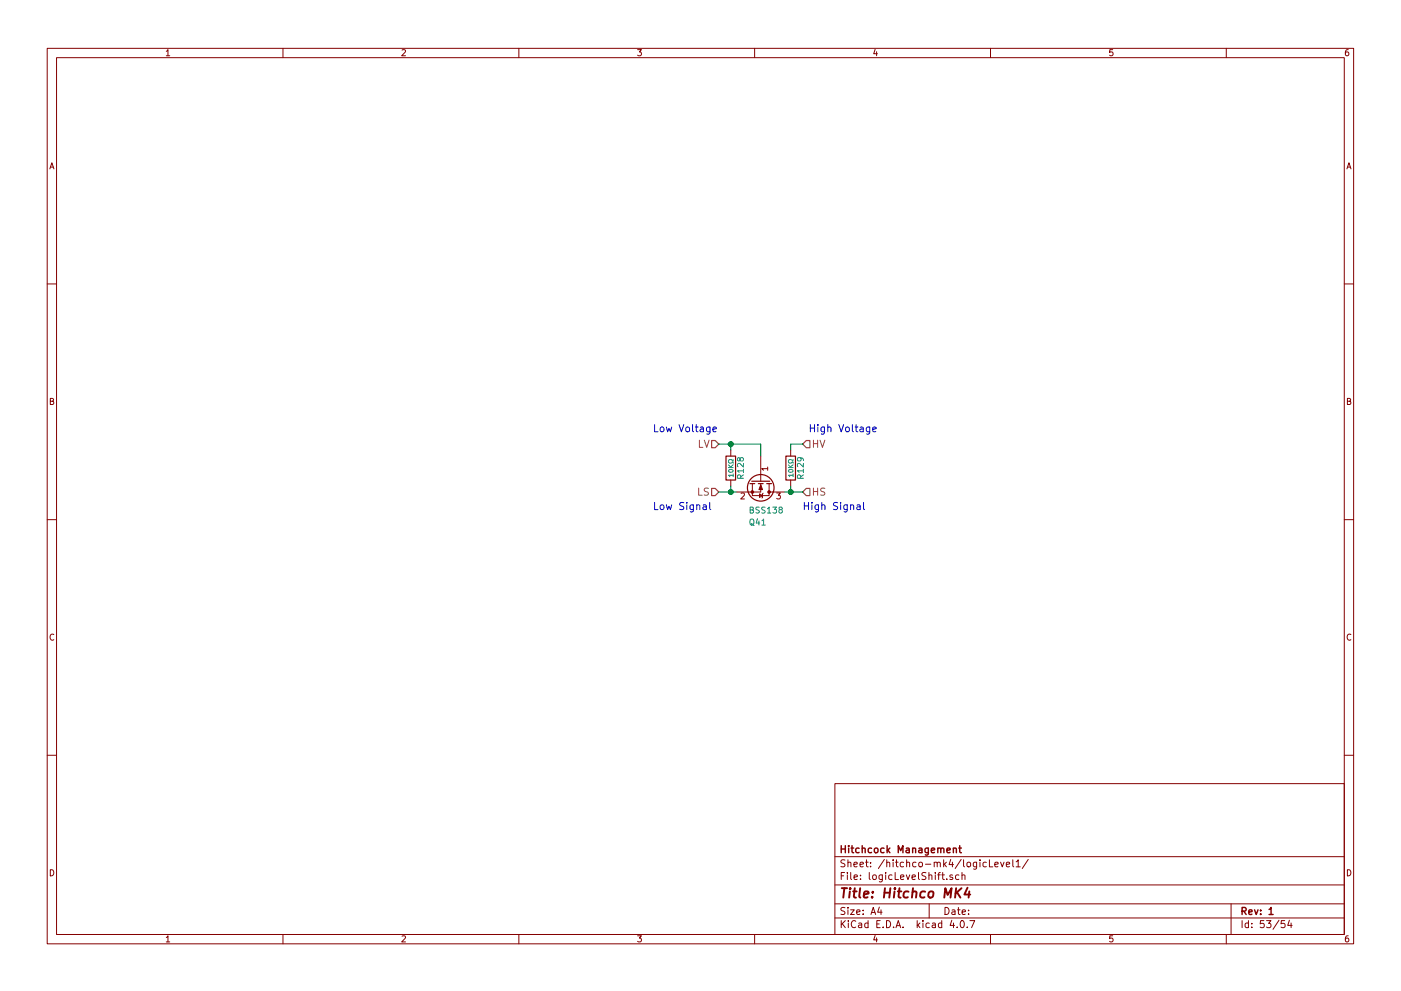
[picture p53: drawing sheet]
<svg xmlns="http://www.w3.org/2000/svg" width="297mm" height="210mm" viewBox="0 0 297 210" stroke-linecap="round" stroke-linejoin="round" font-family="sans-serif">
<g fill="none" stroke="#840000" stroke-width=".21">
<path d="M10 10.3h277v189.9h-277zM12 12.2h273v186.1h-273zM35.3 10.9l.3-.4v1.3M35.3 11.8h.7M60 10.3v1.9M85.2 10.6l.5-.1 .3 .4-.8 .9h.8M110 10.3v1.9M135.2 10.5h.8l-.4 .5 .3 .1 .1 .2-.1 .4-.2 .1-.5-.1M160 10.3v1.9M185.5 10.5l-.3 .9h.8M185.9 11v.8M210 10.3v1.9"/>
<path d="M235.9 10.5h-.6v.6h.6l.1 .5-.3 .2-.4-.1M260 10.3v1.9M285.9 10.5l-.4 .1-.2 .2-.1 .8 .3 .2 .4-.1 .1-.4-.1-.2-.4-.1-.3 .3M10.6 35.8l.4-1.3 .4 1.3M10.7 35.5h.6M285.6 35.8l.4-1.3 .4 1.3M285.7 35.5h.6M10 60.2h2M285 60.2h2M10.7 85.1h.5l.1-.5-.6-.1v1.3h.5l.2-.4-.3-.3M154.9 95.5v1.3M161.3 96.8v5.3"/>
<path d="M162.8 99.4h-1.3l.3 .4M162.8 99.1v.7M167.6 95.5v1.3M285.7 85.1h.5l.1-.5-.6-.1v1.3h.5l.2-.4-.3-.3M10 110.3h2M154.9 101.8v1.3M157.1 104.7l.5-.1 .2 .3-.8 1h.8M159.5 102.6v2.6h3.6v-.8M161 104.8l.7 .4-.7 .3zM161.3 102.6v1.8h-5.1M161.8 104.6l-.3 1.1M163.1 102.6v1.8"/>
<path d="M163.1 104.4h3.3M164.7 104.6h.8l-.5 .5 .4 .1v.5l-.2 .2-.5-.2M167.6 101.8v1.3M285 110.3h2M11.4 134.6a.58 .58 0 0 0-.8 .6 .58 .58 0 0 0 .8 .5M286.4 134.6a.58 .58 0 0 0-.8 .6 .58 .58 0 0 0 .8 .5M10 160.2h2M177 166.3h108v32h-108zM285 160.2h2M10.7 184.5a.65 .65 0 0 1 .7 .7 .65 .65 0 0 1-.7 .6zM35.3 198.9l.3-.4v1.3M35.3 199.8h.7"/>
<path d="M60 198.3v1.9M85.2 198.6l.5-.1 .3 .4-.8 .9h.8M110 198.3v1.9M135.2 198.5h.8l-.4 .5 .3 .1 .1 .2-.1 .4-.2 .1-.5-.1M160 198.3v1.9M177 194.8h108M177 191.8h108M177 187.8h108M177 181.8h108M178.4 195.3v1.5M178.4 185.8h.5M178.6 196l.6 .8"/>
<path d="M179.1 185.1h-.7v1.5M179.1 192.6l-.5-.1-.3 .3 .1 .3 .7 .4v.4l-.2 .1-.6-.1M179.1 182.5l-.5-.1-.3 .3 .1 .3 .7 .4v.4l-.2 .1-.6-.1M179.2 195.3l-.8 .9M179.7 185.1v.2M179.7 185.6v1M179.8 192.5v.2M179.8 183.1l.2-.2 .4 .1v.9M179.8 182.4v1.5M179.8 193v1M179.9 195.3v.2M179.9 195.8v1"/>
<path d="M180.3 193h.8l-.8 1h.8M180.4 185.1v1.3l.2 .2M181.1 183.4l.7-.1-.1-.3-.4-.1-.2 .2v.7h.6M181.1 186.1l.7-.1-.1-.3-.4-.1-.2 .2 .1 .7h.5M181.4 195.5a.71 .71 0 0 0-1 .5 .71 .71 0 0 0 .8 .8l.2-.1M181.6 193.5l.7-.1v-.3l-.4-.1-.3 .2 .1 .7h.6M182.1 195.9h.6v.9M182.3 183.4l.8-.1-.1-.3-.4-.1-.3 .2 .1 .7h.6M182.4 186.5v.1M182.4 185.7v.1M182.7 196.2l-.7 .3 .2 .3 .5-.1M183 193.9v.1"/>
<path d="M183 193.1v.1M183.5 182.9h.6M183.7 182.4v1.3l.4 .2M184 195.9l-.4-.1-.3 .3 .1 .6 .2 .1 .4-.1M184 195.3v1.5M184.3 185.1v1.3l.2 .2M184.6 183.8v.1M184.6 183v.1M184.7 194l.4-1.5 .5 1.5M184.8 193.6h.7M185.1 185.7l.2-.1 .4 .1 .1 .6-.1 .2-.4 .1-.2-.1zM185.5 198.5l-.3 .9h.8"/>
<path d="M185.9 199v.8M185.9 196h.5M186.4 192.5l-.3 1h.9M186.6 195.3h-.7v1.5h.7M186.8 193v1M187.1 185.6l-.1 1.4-.2 .1-.4-.1M187.1 185.7l-.5-.1-.2 .3v.6l.2 .1 .5-.1M187.2 196.7v.1M187.5 182.3l-1.3 2M187.8 185.1v.2M187.8 185.6v1M188 195.3a.76 .76 0 0 1 .8 .8 .76 .76 0 0 1-.8 .7z"/>
<path d="M188 183.1l.2-.2 .4 .1v.9M188 182.4v1.5M189.1 185.7l-.4-.1-.3 .3 .1 .6 .2 .1 .4-.1M189.4 182.4v.2M189.4 182.9v1M189.5 196.7v.1M189.8 185.1v1.5h.7M189.9 182.9h.5M190 196.8l.4-1.5 .6 1.5M190.1 182.4v1.3l.3 .2M190.1 196.4h.7M190.9 186.1l.7-.1v-.3l-.4-.1-.3 .2 .1 .7h.6"/>
<path d="M191.5 196.7v.1M191.6 183l-.5-.1-.2 .3v.6l.2 .1 .5-.1M192.2 185.6l.3 1 .4-1M192.2 183.1l.2-.2 .4 .1 .1 .9M192.2 182.4v1.5M193.4 186.1l.7-.1-.1-.3-.4-.1-.2 .2v.7h.6M194.2 183l-.4-.1-.3 .3 .1 .6 .2 .1 .4-.1M194.5 195.3v1.5M194.6 196.3l.4 .5M194.7 185.1v1.3l.2 .2M194.9 183.1l.2-.2 .4 .2 .1 .5-.1 .2-.4 .1-.2-.1zM195 195.8l-.5 .6"/>
<path d="M195.7 195.3v.2M195.7 195.8v1M196.2 183.4h1.2M196.3 185.2l-.6-.1-.2 .3v.3l.7 .3v.5l-.2 .1-.5-.1M197 185.7l.2-.1 .3 .1 .1 .9M197 185.1v1.5M197 191.8v3M197 195.9l-.4-.1-.3 .3 .1 .6 .2 .1 .4-.1M197.7 195.9h.6v.9M198.1 183.1l.2-.2 .4 .1v.9M198.1 182.9v1M198.3 185.1v.2"/>
<path d="M198.3 185.6v1M198.3 196.2l-.7 .3 .2 .3 .5-.1M198.7 183.1l.2-.2 .4 .1 .1 .9M198.8 185.6h.6M199.4 185.1l-.4 .2v1.3M199.7 195.9l-.5-.1-.2 .3v.6l.2 .1 .5-.1M199.7 195.3v1.5M199.7 185.6h.5M199.9 185.1v1.3l.3 .2M200.1 182.4v1.5M200.2 183.4l.5 .5M200.4 192.5a.76 .76 0 0 1 .8 .8 .76 .76 0 0 1-.8 .7z"/>
<path d="M200.7 182.9l-.6 .6M200.7 186.5v.1M201.6 182.3l-.4 1.1h1M201.8 195.2l-.4 1.1h1M201.9 193.1h.5l.1 .9M201.9 182.9v1M202 185.7l-.4-.1-.2 .2v.2l.6 .2v.3h-.6M202.2 195.8v1M202.5 193.4l-.7 .3 .2 .3 .5-.1M202.9 196.7v.1M203 193h.6M203.2 192.5v1.3l.4 .2"/>
<path d="M203.3 185.7l-.4-.1-.3 .3 .1 .6 .2 .1 .4-.1M203.8 182.3l-1.3 2M203.8 195.4l.1-.1a.8 .8 0 0 1 .6 .8 .8 .8 0 0 1-.6 .7 .97 .97 0 0 1-.1-1.4zM204 185.7l.2-.1 .3 .1 .1 .9M204 185.1v1.5M204 193.5l.7-.1-.1-.3-.4-.1-.2 .2 .1 .7h.5M204.3 182.4v1.3l.2 .2M205.1 196.7v.1M205.1 183.1l.2-.2 .4 .2 .1 .5-.1 .2-.4 .1-.2-.1zM205.4 193.9v.1M205.4 193.1v.1M205.6 195.3h1.1l-.7 1.5"/>
<path d="M207.1 182.9l-.1 1.4-.2 .1-.4-.1M207.1 183l-.5-.1-.3 .3 .1 .6 .2 .1 .5-.1M207.8 182.4v.2M207.8 182.9v1M209.1 183l-.4-.1-.3 .3 .1 .6 .2 .1 .4-.1M209.8 182.4v1.5h.7M210 198.3v1.9M210.9 183.4l.7-.1v-.3l-.4-.1-.3 .2 .1 .7h.6M212.1 182.9l.4 1 .4-1M213.4 183.4l.7-.1-.1-.3-.4-.1-.2 .2v.7h.6M214.7 182.4v1.3l.2 .2M215.4 182.8l.5-.4v1.5"/>
<path d="M215.4 183.9h.9M218 182.3l-1.3 2M235.9 198.5h-.6v.7l.6-.1 .1 .5-.3 .2-.4-.1M260 198.3v1.9M261 191.8v6.5M263.3 195.3v1.5M264.7 195.9l-.4-.1-.3 .3 .1 .6 .2 .1 .4-.1M264.7 195.3v1.5M265.4 196.7v.1M265.4 195.9v.1M268 195.3h-.7l-.1 .7h.7l.1 .2v.5l-.2 .1-.6-.1M268.5 195.3h1l-.5 .6 .4 .1v.7l-.2 .1-.7-.1"/>
<path d="M271.2 195.2l-1.3 2M272.4 195.3h-.7l-.1 .7h.7l.2 .2-.1 .5-.2 .1-.6-.1M273.4 195.2l-.4 1.1h1M273.7 195.8v1M285.7 184.5a.65 .65 0 0 1 .7 .7 .65 .65 0 0 1-.7 .6zM285.9 198.5l-.4 .1-.2 .3-.1 .7 .3 .2 .4-.1 .1-.4-.1-.2-.4-.1-.3 .3"/>
</g>
<g fill="none" stroke="#840000" stroke-width=".3">
<path d="M178.4 179.4v1.5M179.2 179.4v1.5M179.9 179.4v.2M179.9 179.9v1M180.4 179.9h.6M180.6 179.4v1.3l.4 .2M182.8 179.4v1.5M188.1 179.4v1.5M188.7 179.9l-.6 .6M193.5 179.9v1M196.8 179.9v1.4l-.3 .1h-.3M198.8 179.9v1"/>
<path d="M202.1 179.9v1M203.3 179.9h.5M203.5 179.4v1.3l.3 .2M178.4 180.1h.8M182.1 180l-.4-.1-.3 .3 .1 .6 .2 .1 .4-.1M182.8 180.1l.2-.2 .4 .1v.9M184.8 180l-.4-.1-.3 .3v.6l.3 .1 .4-.1M185.4 180.1l.2-.2 .5 .2 .1 .5-.2 .2-.4 .1-.2-.1zM187.4 180l-.4-.1-.3 .3 .1 .6 .2 .1 .4-.1M188.2 180.4l.5 .5M190.4 180.9v-1.5l.6 1.1 .4-1.1v1.5M192.2 180h.5l.1 .9"/>
<path d="M192.8 180.3l-.7 .3 .2 .3 .5-.1M193.5 180.1l.2-.2 .4 .1v.9M194.8 180h.6l.1 .9M195.5 180.3l-.7 .3 .2 .3 .5-.1M196.8 180l-.4-.1-.3 .3 .1 .6 .2 .1 .4-.1M197.5 180.4l.7-.1-.1-.3-.4-.1-.2 .2v.7h.6M198.8 180.1l.2-.2 .4 .1 .1 .9M199.5 180.1l.2-.2 .4 .1v.9M200.8 180.4l.7-.1-.1-.3-.4-.1-.2 .2v.7h.6M202.1 180.1l.2-.2 .4 .1 .1 .9M263.3 193.3l.8-.1 .1-.2-.1-.3-.2-.2h-.6v1.5M263.7 193.3l.5 .7"/>
<path d="M264.8 193.5l.7-.1-.1-.3-.4-.1-.2 .2v.7h.6M266 193l.3 1 .4-1M267.3 193.9v.1M267.3 193.1v.1M269.1 193l.4-.5v1.5M269.1 194h.8"/>
</g>
<g fill="none" stroke="#840000" stroke-width=".41">
<path d="M178.5 188.4h1.1M179 188.4l-.2 2M180.2 189.1l-.2 1.3M180.3 188.4l-.1 .2 .2-.1-.1-.1-.1 .2M180.9 189.1h.7M181.2 188.4l-.2 1.8 .1 .1 .4 .1M182.4 188.4l-.2 1.8 .2 .2M183.2 189.8l.9-.2v-.4l-.6-.1-.3 .3v.9h.7M184.9 190.3v.1M185.1 189.2l-.1 .2-.1-.1 .2-.1-.1 .2M187.5 189.4h1.2M187.6 188.4l-.2 2"/>
<path d="M188.8 188.4l-.3 2M189.7 189.1l-.2 1.3M189.7 188.4v.2l.1-.1-.1-.1v.2M190.3 189.1h.8M190.7 188.4l-.2 1.8 .1 .1 .4 .1M192.6 189.2l-.2-.1a.67 .67 0 0 0-.8 .4v.8l.3 .1 .6-.1M193.5 189.3l.3-.2 .5 .1-.1 1.2M193.6 188.4l-.3 2M196.2 189.2l-.2-.1a.67 .67 0 0 0-.9 .4v.8l.3 .1 .6-.1M197 189.3l.3-.2 .6 .2-.1 .8-.4 .3-.5-.1zM200.2 190.4l.2-2 .5 1.5 .9-1.5-.3 2M202.7 188.4l-.2 2"/>
<path d="M202.9 189.3l.7 1.1M203.9 188.4l-1.3 1.2M205.1 188.3l-.6 1.5h1.2M205.5 189.1l-.1 1.3"/>
</g>
<g fill="none" stroke="#840000" stroke-width=".25">
<path d="M153.9 96.8h2.1v5h-2.1zM166.6 96.8h2.1v5h-2.1zM159 102.6h1M159.4 102.1h3.8M160.8 102.6h1M162.6 102.6h1"/>
<circle cx="161.3" cy="103.5" r="2.82"/>
</g>
<g fill="#840000" stroke="#840000" stroke-width=".21">
<path d="M161.3 102.9l.4 1h-.8z"/>
<circle cx="159.5" cy="104.4" r=".28"/>
<circle cx="163.1" cy="104.4" r=".28"/>
</g>
<g fill="none" stroke="#008484" stroke-width=".21">
<path d="M154.5 99.2h.9M154.5 98.6l.5 .6M154.5 99.8a.47 .47 0 0 1 .6-.3 .47 .47 0 0 1 .3 .5 .48 .48 0 0 1-.6 .3 .48 .48 0 0 1-.3-.5zM155.4 97.5v.2l-.7-.2-.2 .3 .1 .4 .4 .1 .4-.3v.3M155.4 98.6l-.5 .5M156.9 97.3l.2-.2h.4l.1 .2v.4l-.5 .1-.2-.1-.1-.6h-.3l-.1 .6 .3 .1 .2-.2M157.6 99.9h-1.2l.3 .3M157.6 98.3v.8l-.9-.8-.3 .2 .1 .5M157.6 99.5v.7M167.2 99.2h.9M167.2 98.6l.5 .6M167.2 99.8a.47 .47 0 0 1 .6-.3 .47 .47 0 0 1 .3 .5 .48 .48 0 0 1-.6 .3 .48 .48 0 0 1-.3-.5z"/>
<path d="M168.1 97.5v.2l-.7-.2-.2 .3 .1 .4 .4 .1 .4-.3v.3M168.1 98.6l-.5 .5M169.6 97.1l.2 .2v.4l-.6 .1-.1-.5 .2-.2h.7l.3 .4v.2M170.3 99.9h-1.2l.3 .3M170.3 98.3v.8l-.9-.8-.3 .2 .1 .5M170.3 99.5v.7M155.4 100.8h-.9l.2 .3M155.4 100.6v.5M157 101.5l-.1-.6-.4-.1-.1 .7h1.2M157.6 100.8l-.6 .4M159.1 110.3l.2-.2 .4 .1 .1 .8a.42 .42 0 0 1-.2 .3 .42 .42 0 0 1-.4 0l-.2-.3zM159.1 108.2l.6-.1v-.4l-.6-.1v1.3h.4l.3-.5-.3-.2"/>
<path d="M159.2 111.1l.7 .4M160.6 110.1l-.3 .9h.8M160.9 110.5v.9M161 107.6h-.6l-.1 .5a.54 .54 0 0 1 .6 .6l-.1 .2-.5-.1M161.5 110.5l.4-.4v1.3M161.5 111.4h.8M162.2 107.6h-.6l-.1 .5a.54 .54 0 0 1 .7 .6l-.2 .2-.5-.1M162.7 107.9l.4-.3v1.3M162.7 108.9h.7M163.9 107.6h.7l-.4 .5 .4 .1v.5l-.2 .2-.5-.2M165.4 108.1l-.2-.2 .1-.3 .5 .1v.3l-.5 .2-.1 .2v.3l.2 .2h.2l.3-.3-.1-.4-.2-.1M168.1 100.8h-.9l.2 .3"/>
<path d="M168.1 100.6v.5M169.7 101.5l-.1-.6-.4-.1-.1 .7h1.2M170.3 100.8l-.6 .4"/>
</g>
<path d="M148.3 93.4v1.5h.7M149.3 93.4l.5 1.5 .5-1.5M172.5 93.4v1.5M172.5 94.1h.9M173.4 93.4v1.5M173.9 93.4l.5 1.5 .5-1.5M148.1 103.6v1.5h.8M150.2 103.6h-.6l-.3 .3 .2 .3 .6 .3v.4l-.2 .2-.6-.1M172.5 103.6v1.5M172.5 104.3h.9M173.4 103.6v1.5M174.9 103.6h-.6l-.2 .1v.4l.6 .3 .2 .4-.3 .3-.6-.1" fill="none" stroke="#848400" stroke-width=".21"/>
<path d="M150.9 93.5h.7l.8 .7-.8 .8h-.7zM170.9 93.5h.8v1.5h-.8l-.7-.8zM150.9 103.6h.7l.8 .8-.8 .8h-.7zM170.9 103.6h.8v1.6h-.8l-.7-.8z" fill="none" stroke="#848400" stroke-width=".25"/>
<g fill="none" stroke="#0000c2" stroke-width=".21">
<path d="M138.8 90.1v1.5h.7M140 90.7l.3-.1 .4 .1 .1 .6-.2 .2-.3 .1-.3-.1zM141.3 90.6l.3 1 .2-.7 .3 .7 .3-1M144 90.1l.5 1.5 .5-1.5M145.5 90.7l.2-.1 .4 .1 .1 .6-.2 .2-.3 .1-.2-.1zM146.8 90.1v1.3l.3 .2M147.4 90.6h.6M147.6 90.1v1.3l.4 .2M148.5 90.7h.6v.9M149.1 91l-.6 .1a.3 .3 0 0 0 .1 .5l.5-.1M150.5 90.6v1.2l-.3 .3-.3-.1M150.5 90.7l-.4-.1-.3 .3 .1 .6h.6"/>
<path d="M151.2 91.1l.7-.1-.1-.3-.4-.1-.2 .2v.7h.6M171.8 90.1v1.5M171.8 90.8h.9M172.7 90.1v1.5M173.4 90.1v.1M173.4 90.6v1M174.8 90.6v1.2l-.3 .3-.4-.1M174.8 90.7l-.4-.1-.3 .3 .1 .6h.6M175.5 90.7h.1a.36 .36 0 0 1 .6 .1v.8M175.5 90.1v1.5M177.9 90.1l.5 1.5 .5-1.5M179.3 90.7l.3-.1 .4 .1 .1 .6-.2 .2-.3 .1-.3-.1z"/>
<path d="M180.7 90.1v1.3l.2 .2M181.3 90.6h.6M181.5 90.1v1.3l.4 .2M182.4 90.7h.6v.9M183 91l-.6 .1a.3 .3 0 0 0 .1 .5l.5-.1M184.4 90.6v1.2l-.3 .3-.4-.1M184.4 90.7l-.4-.1-.3 .3 .1 .6h.6M185 91.1l.8-.1-.1-.3-.4-.1-.3 .2 .1 .7h.6M138.8 106.6v1.5h.7M140 107.3l.3-.2 .4 .2 .1 .5-.2 .2-.3 .1-.3-.1zM141.3 107.1l.3 1 .2-.7 .3 .7 .3-1M145 106.7l-.6-.1-.3 .3 .1 .4 .7 .2v.5l-.2 .1-.6-.1"/>
<path d="M145.6 106.6v.2M145.6 107.1v1M147 107.1v1.3l-.3 .2h-.3M147 107.2l-.4-.1-.3 .3 .1 .6h.6M147.7 107.3l.1-.1a.36 .36 0 0 1 .6 .1v.8M147.7 107.1v1M149.1 107.2h.6l.1 .9M149.8 107.5l-.7 .1a.3 .3 0 0 0 .2 .5l.5-.1M150.5 106.6v1.3l.2 .2M170.5 106.6v1.5M170.5 107.3h.9M171.4 106.6v1.5"/>
<path d="M172.1 106.6v.2M172.1 107.1v1M173.5 107.1v1.3l-.2 .2h-.4M173.5 107.2l-.4-.1-.3 .3 .1 .6h.6M174.2 107.3l.1-.1a.36 .36 0 0 1 .6 .1v.8M174.2 106.6v1.5M177.6 106.7l-.6-.1-.3 .3 .2 .4 .6 .2v.5l-.2 .1-.6-.1M178.2 106.6v.2M178.2 107.1v1M179.6 107.1v1.3l-.3 .2h-.3M179.6 107.2l-.4-.1-.3 .3 .1 .6h.6M180.3 107.3l.1-.1a.36 .36 0 0 1 .6 .1v.8"/>
<path d="M180.3 107.1v1M181.7 107.2h.6l.1 .9M182.4 107.5l-.7 .1a.3 .3 0 0 0 .2 .5l.5-.1M183.1 106.6v1.3l.2 .2"/>
</g>
<path d="M152.4 94.2h8.9v2.6M154.9 94.2v1.3M170.2 94.2h-2.6v1.3M152.4 104.4h3.8M154.9 103.1v1.3M166.4 104.4h3.8M167.6 103.1v1.3" fill="none" stroke="#008400" stroke-width=".21"/>
<g fill="#008400" stroke="#008400" stroke-width=".25">
<circle cx="154.9" cy="94.2" r=".51"/>
<circle cx="154.9" cy="104.4" r=".51"/>
<circle cx="167.6" cy="104.4" r=".51"/>
</g>
</svg>
